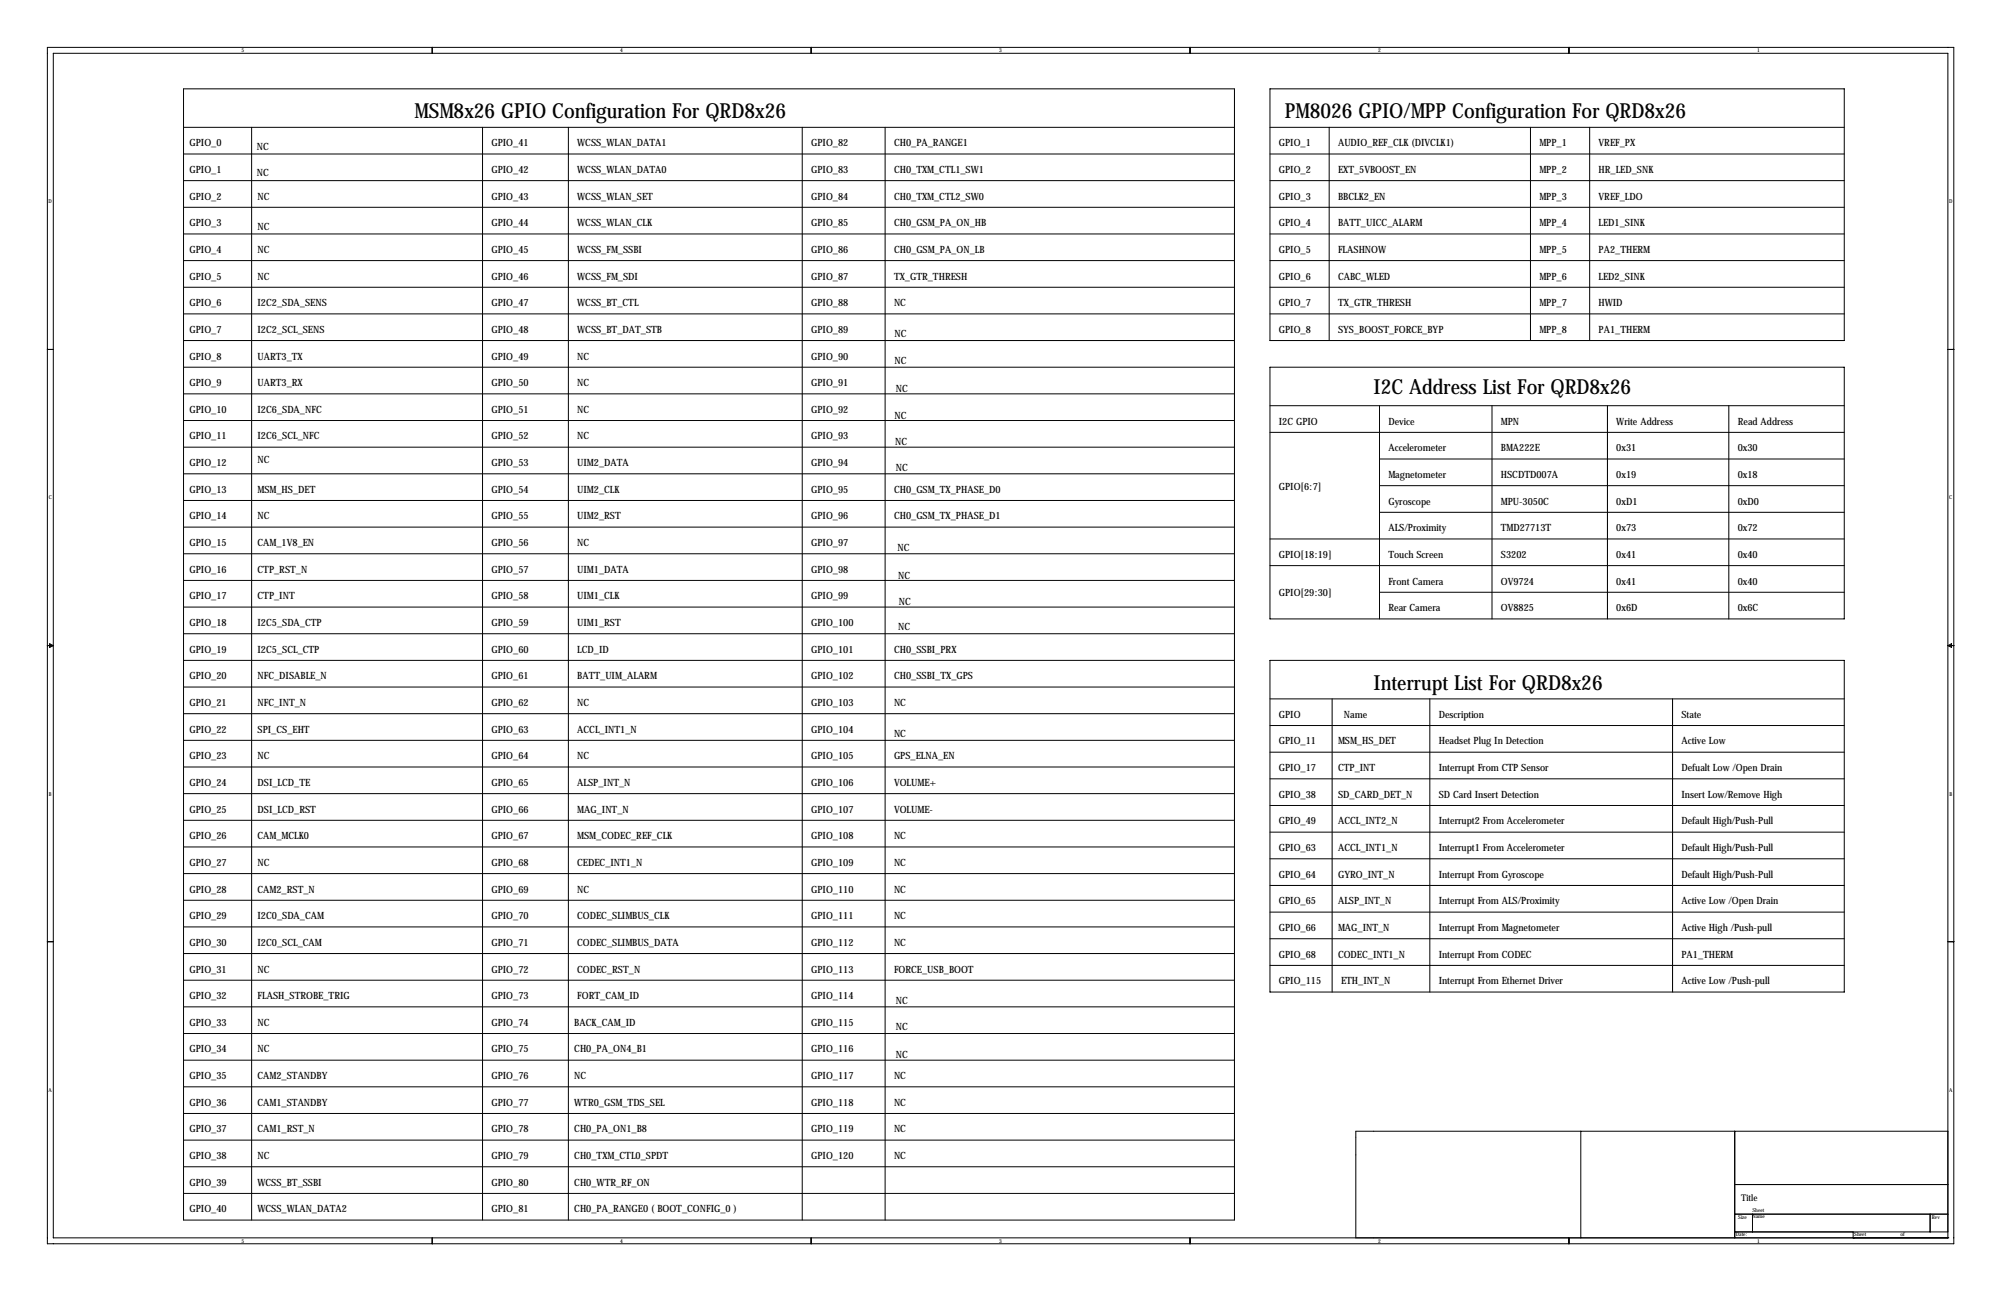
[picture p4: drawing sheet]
<svg xmlns="http://www.w3.org/2000/svg" width="864mm" height="559mm" viewBox="0 0 864 559" stroke-linecap="round" stroke-linejoin="round" font-family="sans-serif">
<defs><g id="words">
<g font-size="8.9">
<text x="177.8" y="50.8">MSM8x26 GPIO Configuration For QRD8x26</text>
<text x="551.2" y="50.8">PM8026 GPIO/MPP Configuration For QRD8x26</text>
<text x="589.3" y="168.9">I2C Address List For QRD8x26</text>
<text x="589.3" y="295.9">Interrupt List For QRD8x26</text>
</g>
<g font-size="4.3">
<text x="81.3" y="62.7">GPIO_0</text>
<text x="110.2" y="64.5">NC</text>
<text x="210.8" y="62.7">GPIO_41</text>
<text x="247.6" y="62.7">WCSS_WLAN_DATA1</text>
<text x="348" y="62.7">GPIO_82</text>
<text x="383.5" y="62.7">CH0_PA_RANGE1</text>
<text x="548.6" y="62.7">GPIO_1</text>
<text x="574" y="62.7">AUDIO_REF_CLK (DIVCLK1)</text>
<text x="660.4" y="62.7">MPP_1</text>
<text x="685.8" y="62.7">VREF_PX</text>
<text x="81.3" y="74.2">GPIO_1</text>
<text x="110.2" y="75.7">NC</text>
<text x="210.8" y="74.2">GPIO_42</text>
<text x="247.6" y="74.2">WCSS_WLAN_DATA0</text>
<text x="348" y="74.2">GPIO_83</text>
<text x="383.5" y="74.2">CH0_TXM_CTL1_SW1</text>
<text x="548.6" y="74.2">GPIO_2</text>
<text x="574" y="74.2">EXT_5VBOOST_EN</text>
<text x="660.4" y="74.2">MPP_2</text>
<text x="685.8" y="74.2">HR_LED_SNK</text>
<text x="81.3" y="85.6">GPIO_2</text>
<text x="110.5" y="85.6">NC</text>
<text x="210.8" y="85.6">GPIO_43</text>
<text x="247.6" y="85.6">WCSS_WLAN_SET</text>
<text x="348" y="85.6">GPIO_84</text>
<text x="383.5" y="85.6">CH0_TXM_CTL2_SW0</text>
<text x="548.6" y="85.6">GPIO_3</text>
<text x="574" y="85.6">BBCLK2_EN</text>
<text x="660.4" y="85.6">MPP_3</text>
<text x="685.8" y="85.6">VREF_LDO</text>
<text x="81.3" y="97">GPIO_3</text>
<text x="110.5" y="98.6">NC</text>
<text x="210.8" y="97">GPIO_44</text>
<text x="247.6" y="97">WCSS_WLAN_CLK</text>
<text x="348" y="97">GPIO_85</text>
<text x="383.5" y="97">CH0_GSM_PA_ON_HB</text>
<text x="548.6" y="97">GPIO_4</text>
<text x="574" y="97">BATT_UICC_ALARM</text>
<text x="660.4" y="97">MPP_4</text>
<text x="685.8" y="97">LED1_SINK</text>
<text x="81.3" y="108.5">GPIO_4</text>
<text x="110.5" y="108.5">NC</text>
<text x="210.8" y="108.5">GPIO_45</text>
<text x="247.6" y="108.5">WCSS_FM_SSBI</text>
<text x="348" y="108.5">GPIO_86</text>
<text x="383.5" y="108.5">CH0_GSM_PA_ON_LB</text>
<text x="548.6" y="108.5">GPIO_5</text>
<text x="574" y="108.5">FLASHNOW</text>
<text x="660.4" y="108.5">MPP_5</text>
<text x="685.8" y="108.5">PA2_THERM</text>
<text x="81.3" y="119.9">GPIO_5</text>
<text x="110.5" y="119.9">NC</text>
<text x="210.8" y="119.9">GPIO_46</text>
<text x="247.6" y="119.9">WCSS_FM_SDI</text>
<text x="348" y="119.9">GPIO_87</text>
<text x="383.5" y="119.9">TX_GTR_THRESH</text>
<text x="548.6" y="119.9">GPIO_6</text>
<text x="574" y="119.9">CABC_WLED</text>
<text x="660.4" y="119.9">MPP_6</text>
<text x="685.8" y="119.9">LED2_SINK</text>
<text x="81.3" y="131.3">GPIO_6</text>
<text x="110.5" y="131.3">I2C2_SDA_SENS</text>
<text x="210.8" y="131.3">GPIO_47</text>
<text x="247.6" y="131.3">WCSS_BT_CTL</text>
<text x="348" y="131.3">GPIO_88</text>
<text x="383.5" y="131.3">NC</text>
<text x="548.6" y="131.3">GPIO_7</text>
<text x="574" y="131.3">TX_GTR_THRESH</text>
<text x="660.4" y="131.3">MPP_7</text>
<text x="685.8" y="131.3">HWID</text>
<text x="81.3" y="142.7">GPIO_7</text>
<text x="110.5" y="142.7">I2C2_SCL_SENS</text>
<text x="210.8" y="142.7">GPIO_48</text>
<text x="247.6" y="142.7">WCSS_BT_DAT_STB</text>
<text x="348" y="142.7">GPIO_89</text>
<text x="548.6" y="142.7">GPIO_8</text>
<text x="574" y="142.7">SYS_BOOST_FORCE_BYP</text>
<text x="660.4" y="142.7">MPP_8</text>
<text x="685.8" y="142.7">PA1_THERM</text>
<text x="383.8" y="144.5">NC</text>
<text x="81.3" y="154.2">GPIO_8</text>
<text x="110.5" y="154.2">UART3_TX</text>
<text x="210.8" y="154.2">GPIO_49</text>
<text x="247.6" y="154.2">NC</text>
<text x="348" y="154.2">GPIO_90</text>
<text x="383.8" y="156.2">NC</text>
<text x="81.3" y="165.6">GPIO_9</text>
<text x="110.5" y="165.6">UART3_RX</text>
<text x="210.8" y="165.6">GPIO_50</text>
<text x="247.6" y="165.6">NC</text>
<text x="348" y="165.6">GPIO_91</text>
<text x="384.3" y="168.1">NC</text>
<text x="81.3" y="177">GPIO_10</text>
<text x="110.5" y="177">I2C6_SDA_NFC</text>
<text x="210.8" y="177">GPIO_51</text>
<text x="247.6" y="177">NC</text>
<text x="348" y="177">GPIO_92</text>
<text x="383.8" y="179.8">NC</text>
<text x="548.6" y="182.1">I2C GPIO</text>
<text x="595.6" y="182.1">Device</text>
<text x="643.9" y="182.1">MPN</text>
<text x="693.4" y="182.1">Write Address</text>
<text x="745.5" y="182.1">Read Address</text>
<text x="81.3" y="188.5">GPIO_11</text>
<text x="110.5" y="188.5">I2C6_SCL_NFC</text>
<text x="210.8" y="188.5">GPIO_52</text>
<text x="247.6" y="188.5">NC</text>
<text x="348" y="188.5">GPIO_93</text>
<text x="384" y="190.8">NC</text>
<text x="595.6" y="193.5">Accelerometer</text>
<text x="643.9" y="193.5">BMA222E</text>
<text x="693.4" y="193.5">0x31</text>
<text x="745.5" y="193.5">0x30</text>
<text x="81.3" y="199.9">GPIO_12</text>
<text x="110.5" y="198.6">NC</text>
<text x="210.8" y="199.9">GPIO_53</text>
<text x="247.6" y="199.9">UIM2_DATA</text>
<text x="348" y="199.9">GPIO_94</text>
<text x="384.3" y="201.9">NC</text>
<text x="595.6" y="205">Magnetometer</text>
<text x="643.9" y="205">HSCDTD007A</text>
<text x="693.4" y="205">0x19</text>
<text x="745.5" y="205">0x18</text>
<text x="81.3" y="211.3">GPIO_13</text>
<text x="110.5" y="211.3">MSM_HS_DET</text>
<text x="210.8" y="211.3">GPIO_54</text>
<text x="247.6" y="211.3">UIM2_CLK</text>
<text x="348" y="211.3">GPIO_95</text>
<text x="383.5" y="211.3">CH0_GSM_TX_PHASE_D0</text>
<text x="548.6" y="210.1">GPIO[6:7]</text>
<text x="595.6" y="216.4">Gyroscope</text>
<text x="643.9" y="216.4">MPU-3050C</text>
<text x="693.4" y="216.4">0xD1</text>
<text x="745.5" y="216.4">0xD0</text>
<text x="81.3" y="222.8">GPIO_14</text>
<text x="110.5" y="222.8">NC</text>
<text x="210.8" y="222.8">GPIO_55</text>
<text x="247.6" y="222.8">UIM2_RST</text>
<text x="348" y="222.8">GPIO_96</text>
<text x="383.5" y="222.8">CH0_GSM_TX_PHASE_D1</text>
<text x="595.6" y="227.8">ALS/Proximity</text>
<text x="643.9" y="227.8">TMD27713T</text>
<text x="693.4" y="227.8">0x73</text>
<text x="745.5" y="227.8">0x72</text>
<text x="81.3" y="234.2">GPIO_15</text>
<text x="110.5" y="234.2">CAM_1V8_EN</text>
<text x="210.8" y="234.2">GPIO_56</text>
<text x="247.6" y="234.2">NC</text>
<text x="348" y="234.2">GPIO_97</text>
<text x="385.1" y="236.5">NC</text>
<text x="548.6" y="239.3">GPIO[18:19]</text>
<text x="595.6" y="239.3">Touch Screen</text>
<text x="643.9" y="239.3">S3202</text>
<text x="693.4" y="239.3">0x41</text>
<text x="745.5" y="239.3">0x40</text>
<text x="81.3" y="245.6">GPIO_16</text>
<text x="110.5" y="245.6">CTP_RST_N</text>
<text x="210.8" y="245.6">GPIO_57</text>
<text x="247.6" y="245.6">UIM1_DATA</text>
<text x="348" y="245.6">GPIO_98</text>
<text x="385.3" y="248.2">NC</text>
<text x="595.6" y="250.7">Front Camera</text>
<text x="643.9" y="250.7">OV9724</text>
<text x="693.4" y="250.7">0x41</text>
<text x="745.5" y="250.7">0x40</text>
<text x="81.3" y="257">GPIO_17</text>
<text x="110.5" y="257">CTP_INT</text>
<text x="210.8" y="257">GPIO_58</text>
<text x="247.6" y="257">UIM1_CLK</text>
<text x="348" y="257">GPIO_99</text>
<text x="548.6" y="255.8">GPIO[29:30]</text>
<text x="385.6" y="259.3">NC</text>
<text x="595.6" y="262.1">Rear Camera</text>
<text x="643.9" y="262.1">OV8825</text>
<text x="693.4" y="262.1">0x6D</text>
<text x="745.5" y="262.1">0x6C</text>
<text x="81.3" y="268.5">GPIO_18</text>
<text x="110.5" y="268.5">I2C5_SDA_CTP</text>
<text x="210.8" y="268.5">GPIO_59</text>
<text x="247.6" y="268.5">UIM1_RST</text>
<text x="348" y="268.5">GPIO_100</text>
<text x="385.3" y="270.3">NC</text>
<text x="81.3" y="279.9">GPIO_19</text>
<text x="110.5" y="279.9">I2C5_SCL_CTP</text>
<text x="210.8" y="279.9">GPIO_60</text>
<text x="247.6" y="279.9">LCD_ID</text>
<text x="348" y="279.9">GPIO_101</text>
<text x="383.5" y="279.9">CH0_SSBI_PRX</text>
<text x="81.3" y="291.3">GPIO_20</text>
<text x="110.5" y="291.3">NFC_DISABLE_N</text>
<text x="210.8" y="291.3">GPIO_61</text>
<text x="247.6" y="291.3">BATT_UIM_ALARM</text>
<text x="348" y="291.3">GPIO_102</text>
<text x="383.5" y="291.3">CH0_SSBI_TX_GPS</text>
<text x="81.3" y="302.8">GPIO_21</text>
<text x="110.5" y="302.8">NFC_INT_N</text>
<text x="210.8" y="302.8">GPIO_62</text>
<text x="247.6" y="302.8">NC</text>
<text x="348" y="302.8">GPIO_103</text>
<text x="383.5" y="302.8">NC</text>
<text x="548.6" y="307.8">GPIO</text>
<text x="576.6" y="307.8">Name</text>
<text x="617.2" y="307.8">Description</text>
<text x="721.4" y="307.8">State</text>
<text x="81.3" y="314.2">GPIO_22</text>
<text x="110.5" y="314.2">SPI_CS_EHT</text>
<text x="210.8" y="314.2">GPIO_63</text>
<text x="247.6" y="314.2">ACCL_INT1_N</text>
<text x="348" y="314.2">GPIO_104</text>
<text x="383.5" y="316">NC</text>
<text x="548.6" y="319.3">GPIO_11</text>
<text x="574" y="319.3">MSM_HS_DET</text>
<text x="617.2" y="319.3">Headset Plug In Detection</text>
<text x="721.4" y="319.3">Active Low</text>
<text x="81.3" y="325.6">GPIO_23</text>
<text x="110.5" y="325.6">NC</text>
<text x="210.8" y="325.6">GPIO_64</text>
<text x="247.6" y="325.6">NC</text>
<text x="348" y="325.6">GPIO_105</text>
<text x="383.5" y="325.6">GPS_ELNA_EN</text>
<text x="548.6" y="330.7">GPIO_17</text>
<text x="574" y="330.7">CTP_INT</text>
<text x="617.2" y="330.7">Interrupt From CTP Sensor</text>
<text x="721.4" y="330.7">Defualt Low /Open Drain</text>
<text x="81.3" y="337.1">GPIO_24</text>
<text x="110.5" y="337.1">DSI_LCD_TE</text>
<text x="210.8" y="337.1">GPIO_65</text>
<text x="247.6" y="337.1">ALSP_INT_N</text>
<text x="348" y="337.1">GPIO_106</text>
<text x="383.5" y="337.1">VOLUME+</text>
<text x="548.6" y="342.1">GPIO_38</text>
<text x="574" y="342.1">SD_CARD_DET_N</text>
<text x="617.2" y="342.1">SD Card Insert Detection</text>
<text x="721.4" y="342.1">Insert Low/Remove High</text>
<text x="81.3" y="348.5">GPIO_25</text>
<text x="110.5" y="348.5">DSI_LCD_RST</text>
<text x="210.8" y="348.5">GPIO_66</text>
<text x="247.6" y="348.5">MAG_INT_N</text>
<text x="348" y="348.5">GPIO_107</text>
<text x="383.5" y="348.5">VOLUME-</text>
<text x="548.6" y="353.6">GPIO_49</text>
<text x="574" y="353.6">ACCL_INT2_N</text>
<text x="617.2" y="353.6">Interrupt2 From Accelerometer</text>
<text x="721.4" y="353.6">Default High/Push-Pull</text>
<text x="81.3" y="359.9">GPIO_26</text>
<text x="110.5" y="359.9">CAM_MCLK0</text>
<text x="210.8" y="359.9">GPIO_67</text>
<text x="247.6" y="359.9">MSM_CODEC_REF_CLK</text>
<text x="348" y="359.9">GPIO_108</text>
<text x="383.5" y="359.9">NC</text>
<text x="548.6" y="365">GPIO_63</text>
<text x="574" y="365">ACCL_INT1_N</text>
<text x="617.2" y="365">Interrupt1 From Accelerometer</text>
<text x="721.4" y="365">Default High/Push-Pull</text>
<text x="81.3" y="371.3">GPIO_27</text>
<text x="110.5" y="371.3">NC</text>
<text x="210.8" y="371.3">GPIO_68</text>
<text x="247.6" y="371.3">CEDEC_INT1_N</text>
<text x="348" y="371.3">GPIO_109</text>
<text x="383.5" y="371.3">NC</text>
<text x="548.6" y="376.4">GPIO_64</text>
<text x="574" y="376.4">GYRO_INT_N</text>
<text x="617.2" y="376.4">Interrupt From Gyroscope</text>
<text x="721.4" y="376.4">Default High/Push-Pull</text>
<text x="81.3" y="382.8">GPIO_28</text>
<text x="110.5" y="382.8">CAM2_RST_N</text>
<text x="210.8" y="382.8">GPIO_69</text>
<text x="247.6" y="382.8">NC</text>
<text x="348" y="382.8">GPIO_110</text>
<text x="383.5" y="382.8">NC</text>
<text x="548.6" y="387.9">GPIO_65</text>
<text x="574" y="387.9">ALSP_INT_N</text>
<text x="617.2" y="387.9">Interrupt From ALS/Proximity</text>
<text x="721.4" y="387.9">Active Low /Open Drain</text>
<text x="81.3" y="394.2">GPIO_29</text>
<text x="110.5" y="394.2">I2C0_SDA_CAM</text>
<text x="210.8" y="394.2">GPIO_70</text>
<text x="247.6" y="394.2">CODEC_SLIMBUS_CLK</text>
<text x="348" y="394.2">GPIO_111</text>
<text x="383.5" y="394.2">NC</text>
<text x="548.6" y="399.3">GPIO_66</text>
<text x="574" y="399.3">MAG_INT_N</text>
<text x="617.2" y="399.3">Interrupt From Magnetometer</text>
<text x="721.4" y="399.3">Active High /Push-pull</text>
<text x="81.3" y="405.6">GPIO_30</text>
<text x="110.5" y="405.6">I2C0_SCL_CAM</text>
<text x="210.8" y="405.6">GPIO_71</text>
<text x="247.6" y="405.6">CODEC_SLIMBUS_DATA</text>
<text x="348" y="405.6">GPIO_112</text>
<text x="383.5" y="405.6">NC</text>
<text x="548.6" y="410.7">GPIO_68</text>
<text x="574" y="410.7">CODEC_INT1_N</text>
<text x="617.2" y="410.7">Interrupt From CODEC</text>
<text x="721.4" y="410.7">PA1_THERM</text>
<text x="81.3" y="417.1">GPIO_31</text>
<text x="110.5" y="417.1">NC</text>
<text x="210.8" y="417.1">GPIO_72</text>
<text x="247.6" y="417.1">CODEC_RST_N</text>
<text x="348" y="417.1">GPIO_113</text>
<text x="383.5" y="417.1">FORCE_USB_BOOT</text>
<text x="548.6" y="422.1">GPIO_115</text>
<text x="575.3" y="422.1">ETH_INT_N</text>
<text x="617.2" y="422.1">Interrupt From Ethernet Driver</text>
<text x="721.4" y="422.1">Active Low /Push-pull</text>
<text x="81.3" y="428.5">GPIO_32</text>
<text x="110.5" y="428.5">FLASH_STROBE_TRIG</text>
<text x="210.8" y="428.5">GPIO_73</text>
<text x="247.6" y="428.5">FORT_CAM_ID</text>
<text x="348" y="428.5">GPIO_114</text>
<text x="384.3" y="430.5">NC</text>
<text x="81.3" y="439.9">GPIO_33</text>
<text x="110.5" y="439.9">NC</text>
<text x="210.8" y="439.9">GPIO_74</text>
<text x="246.4" y="439.9">BACK_CAM_ID</text>
<text x="348" y="439.9">GPIO_115</text>
<text x="384.3" y="441.7">NC</text>
<text x="81.3" y="451.4">GPIO_34</text>
<text x="110.5" y="451.4">NC</text>
<text x="210.8" y="451.4">GPIO_75</text>
<text x="246.4" y="451.4">CH0_PA_ON4_B1</text>
<text x="348" y="451.4">GPIO_116</text>
<text x="384.3" y="453.6">NC</text>
<text x="81.3" y="462.8">GPIO_35</text>
<text x="110.5" y="462.8">CAM2_STANDBY</text>
<text x="210.8" y="462.8">GPIO_76</text>
<text x="246.4" y="462.8">NC</text>
<text x="348" y="462.8">GPIO_117</text>
<text x="383.5" y="462.8">NC</text>
<text x="81.3" y="474.2">GPIO_36</text>
<text x="110.5" y="474.2">CAM1_STANDBY</text>
<text x="210.8" y="474.2">GPIO_77</text>
<text x="246.4" y="474.2">WTR0_GSM_TDS_SEL</text>
<text x="348" y="474.2">GPIO_118</text>
<text x="383.5" y="474.2">NC</text>
<text x="81.3" y="485.6">GPIO_37</text>
<text x="110.5" y="485.6">CAM1_RST_N</text>
<text x="210.8" y="485.6">GPIO_78</text>
<text x="246.4" y="485.6">CH0_PA_ON1_B8</text>
<text x="348" y="485.6">GPIO_119</text>
<text x="383.5" y="485.6">NC</text>
<text x="81.3" y="497.1">GPIO_38</text>
<text x="110.5" y="497.1">NC</text>
<text x="210.8" y="497.1">GPIO_79</text>
<text x="246.4" y="497.1">CH0_TXM_CTL0_SPDT</text>
<text x="348" y="497.1">GPIO_120</text>
<text x="383.5" y="497.1">NC</text>
<text x="81.3" y="508.5">GPIO_39</text>
<text x="110.5" y="508.5">WCSS_BT_SSBI</text>
<text x="210.8" y="508.5">GPIO_80</text>
<text x="246.4" y="508.5">CH0_WTR_RF_ON</text>
<text x="81.3" y="519.9">GPIO_40</text>
<text x="110.5" y="519.9">WCSS_WLAN_DATA2</text>
<text x="210.8" y="519.9">GPIO_81</text>
<text x="246.4" y="519.9">CH0_PA_RANGE0 ( BOOT_CONFIG_0 )</text>
</g>
<text font-size="4" x="747" y="515.1">Title</text>
<g font-size="2.3">
<text x="103.5" y="22.4">5</text>
<text x="266.1" y="22.4">4</text>
<text x="428.7" y="22.4">3</text>
<text x="591.2" y="22.4">2</text>
<text x="753.8" y="22.4">1</text>
<text x="20.9" y="87.2">D</text>
<text x="836.2" y="87.2">D</text>
<text x="20.9" y="214.2">C</text>
<text x="836.3" y="214.2">C</text>
<text x="21" y="341.2">B</text>
<text x="836.3" y="341.2">B</text>
<text x="20.9" y="468.2">A</text>
<text x="836.2" y="468.2">A</text>
<text x="751.8" y="519.6">Sheet</text>
<text x="745.7" y="522.7">Size</text>
<text x="751.8" y="522.5">Name</text>
<text x="828.8" y="523">Rev</text>
<text x="103.5" y="532.9">5</text>
<text x="266.1" y="532.9">4</text>
<text x="428.7" y="532.9">3</text>
<text x="591.2" y="532.9">2</text>
<text x="744.7" y="530.1">Date:</text>
<text x="753.8" y="532.9">1</text>
<text x="795.5" y="530.1">Sheet</text>
<text x="815.3" y="530.1">of</text>
</g>
</g></defs>
<g fill="none" stroke="#000" stroke-width=".43">
<path d="M20.3 20.3h817.9v513.1h-817.9zM22.9 22.9h812.8v508h-812.8zM78.7 38.1h450.9v485.1h-450.9zM185.4 20.3v2.6M348 20.3v2.6M510.5 20.3v2.6M544.8 38.1h246.4v108h-246.4zM673.1 20.3v2.6M78.7 54.6h450.9M107.9 54.6v468.6M207 54.6v468.6M243.8 54.6v468.6"/>
<path d="M344.2 54.6v468.6M379.7 54.6v468.6M544.8 54.6h246.4M570.2 54.6v91.5M656.6 54.6v91.5M682 54.6v91.5M78.7 66h450.9M78.7 77.5h450.9M544.8 66h246.4M544.8 77.5h246.4M78.7 88.9h450.9M544.8 88.9h246.4"/>
<path d="M78.7 100.3h450.9M78.7 111.8h450.9M544.8 100.3h246.4M544.8 111.8h246.4M78.7 123.2h450.9M78.7 134.6h450.9M544.8 123.2h246.4M544.8 134.6h246.4M20.3 149.9h2.6M78.7 146.1h450.9M78.7 157.5h450.9M544.8 157.5h246.4v107.9h-246.4z"/>
<path d="M835.7 149.9h2.5M78.7 168.9h450.9M544.8 174h246.4M591.8 174v91.4M640.1 174v91.4M689.6 174v91.4M741.7 174v91.4M78.7 180.3h450.9M78.7 191.8h450.9M544.8 185.4h246.4M591.8 196.8h199.4M78.7 203.2h450.9"/>
<path d="M78.7 214.6h450.9M591.8 219.7h199.4M591.8 208.3h199.4M78.7 226.1h450.9M78.7 237.5h450.9M544.8 231.1h246.4M78.7 248.9h450.9M544.8 242.6h246.4M591.8 254h199.4M20.3 276.9h2.6M21.3 276.1l1.6 .8-1.6 .7zM78.7 260.3h450.9"/>
<path d="M78.7 271.8h450.9M835.7 276.9h2.5M835.7 276.9l1.5-.8v1.5zM78.7 283.2h450.9M78.7 294.6h450.9M544.8 283.2h246.4v142.2h-246.4zM544.8 299.7h246.4M571.5 299.7v125.7M613.4 299.7v125.7M717.5 299.7v125.7M78.7 306.1h450.9M78.7 317.5h450.9"/>
<path d="M544.8 311.1h246.4M78.7 328.9h450.9M544.8 334h246.4M544.8 322.6h246.4M78.7 340.4h450.9M78.7 351.8h450.9M544.8 345.4h246.4M544.8 356.9h246.4M78.7 363.2h450.9M78.7 374.6h450.9M544.8 379.7h246.4M544.8 368.3h246.4"/>
<path d="M78.7 386.1h450.9M78.7 397.5h450.9M544.8 391.2h246.4M20.3 403.9h2.6M78.7 408.9h450.9M544.8 402.6h246.4M544.8 414h246.4M835.7 403.9h2.5M78.7 420.4h450.9M78.7 431.8h450.9M78.7 443.2h450.9M78.7 454.7h450.9"/>
<path d="M78.7 466.1h450.9M78.7 477.5h450.9M78.7 488.9h450.9M678.2 485.1v45.8M744.2 485.1v45.8M835.7 485.1h-254v45.8M78.7 511.8h450.9M78.7 500.4h450.9M744.2 508h91.5M185.4 530.9v2.5M348 530.9v2.5M510.5 530.9v2.5"/>
<path d="M673.1 530.9v2.5M744.2 520.7h91.5M744.2 528.3h91.5M751.8 520.7v7.6M795 530.9h.1M795 528.3v2.6M828 520.7v7.6M835.7 530.9h.1"/>
</g>
<use href="#words"/>
</svg>
